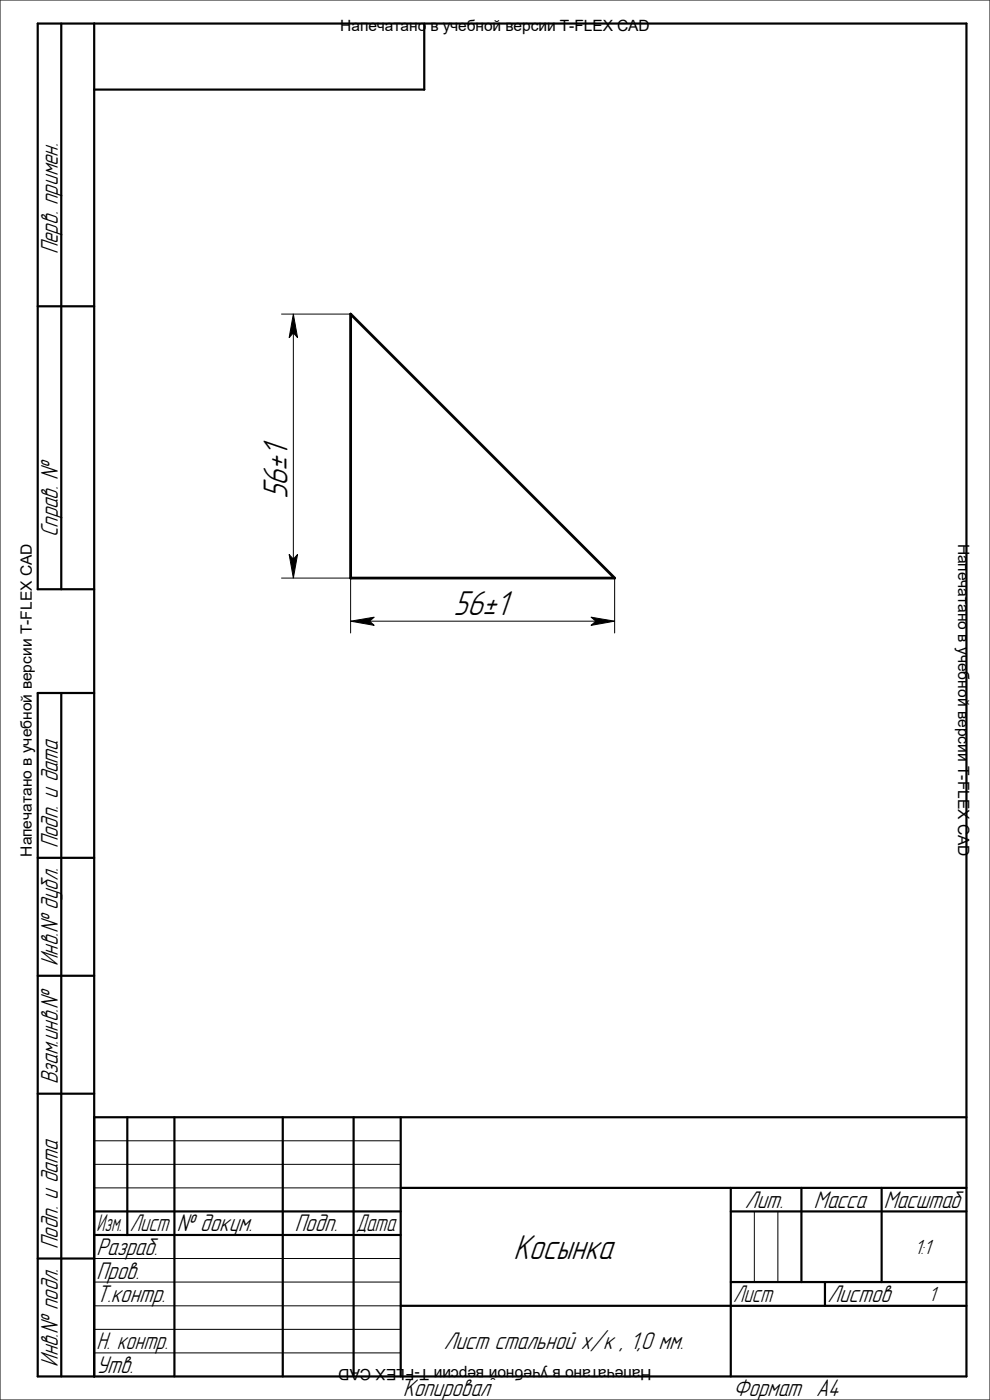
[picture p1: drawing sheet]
<svg xmlns="http://www.w3.org/2000/svg" width="210mm" height="297mm" viewBox="0 0 210 297" stroke-linecap="round" stroke-linejoin="round" font-family="sans-serif">
<defs><g id="words">
<g font-size="6.8">
<text x="61" y="105.9" transform="rotate(-90 61 105.9)">56±1</text>
<text x="96.2" y="130.6">56±1</text>
<text x="109" y="267">Косынка</text>
</g>
<g font-size="4.7">
<text x="12.2" y="54" transform="rotate(-90 12.2 54)">Перв. примен.</text>
<text x="12.2" y="114" transform="rotate(-90 12.2 114)">Справ. №</text>
<text x="12.2" y="180" transform="rotate(-90 12.2 180)">Подп. и дата</text>
<text x="12.2" y="205" transform="rotate(-90 12.2 205)">Инв.№ дубл.</text>
<text x="12.2" y="230" transform="rotate(-90 12.2 230)">Взам.инв.№</text>
<text x="158" y="256.2">Лит.</text>
<text x="172.7" y="256.2">Масса</text>
<text x="187.5" y="256.2">Масштаб</text>
<text x="27.5" y="261.2">Лист</text>
<text x="37.5" y="261.2">№ докум.</text>
<text x="62.5" y="261.2">Подп.</text>
<text x="75.5" y="261.2">Дата</text>
<text x="12.2" y="265" transform="rotate(-90 12.2 265)">Подп. и дата</text>
<text x="20.5" y="266.3">Разраб.</text>
<text x="20.5" y="271.3">Пров.</text>
<text x="20.5" y="276.3">Т.контр.</text>
<text x="155.5" y="276.3">Лист</text>
<text x="175.5" y="276.3">Листов</text>
<text x="20.5" y="286.3">Н. контр.</text>
<text x="94.1" y="286.3">Лист стальной х/к , 1,0 мм.</text>
<text x="12.2" y="290" transform="rotate(-90 12.2 290)">Инв.№ подл.</text>
<text x="20.5" y="291.3">Утв.</text>
<text x="85.5" y="296.2">Копировал</text>
<text x="155.5" y="296.2">Формат</text>
<text x="173.1" y="296.2">A4</text>
</g>
<text font-size="4.6" x="20.5" y="261.2">Изм.</text>
<g font-size="4.1">
<text x="194" y="266">1:1</text>
<text x="197" y="276">1</text>
</g>
<g font-size="3.3">
<text x="72.2" y="6.6">Напечатано в учебной версии T-FLEX CAD</text>
<text x="203.3" y="115.3" transform="rotate(90 203.3 115.3)">Напечатано в учебной версии T-FLEX CAD</text>
<text x="6.7" y="181.7" transform="rotate(-90 6.7 181.7)">Напечатано в учебной версии T-FLEX CAD</text>
<text x="138.2" y="290.4" transform="rotate(-180 138.2 290.4)">Напечатано в учебной версии T-FLEX CAD</text>
</g>
</g></defs>
<path d="M74.4 66.6l56 56h-56z" fill="none" stroke="#000" stroke-width=".59"/>
<g fill="none" stroke="#000" stroke-width=".21">
<path d="M0 0h210v297h-210zM59.7 66.6h14.7M62.2 70.6v48M59.7 122.6h14.7v11.7M78.4 131.8h48M130.4 122.6v11.7M20 252h65M20 242h65M20 247h65M160 257v15M165 257v15M20 277h65"/>
<path d="M20 267h65M20 272h65M155 277h50M20 282h65M20 287h65"/>
</g>
<g fill="#000" stroke="#000" stroke-width=".21">
<path d="M62.2 66.6l.9 5-.9-1-.9 1z" fill-rule="evenodd"/>
<path d="M61.3 117.6l.9 1 .9-1-.9 5z" fill-rule="evenodd"/>
<path d="M74.4 131.8l5-.9-1 .9 1 .9z" fill-rule="evenodd"/>
<path d="M125.4 130.9l5 .9-5 .9 1-.9z" fill-rule="evenodd"/>
</g>
<g fill="none" stroke="#000" stroke-width=".47">
<path d="M13 5v120M20 5v287M90 5v14h-70M8 65h12M20 125h-12v-120h197v287h-197v-145h12M13 147v145M8 182h12M8 207h12M8 232h12M20 237h185M27 237v25M37 237v55"/>
<path d="M60 237v55M75 237v55M85 237v55M20 257h65M85 252h120M155 257h50M155 252v40M170 252v20M187 252v20M8 267h12M20 262h65M85 277h120"/>
<path d="M155 272h50M175 272v5"/>
</g>
<use href="#words"/>
</svg>
